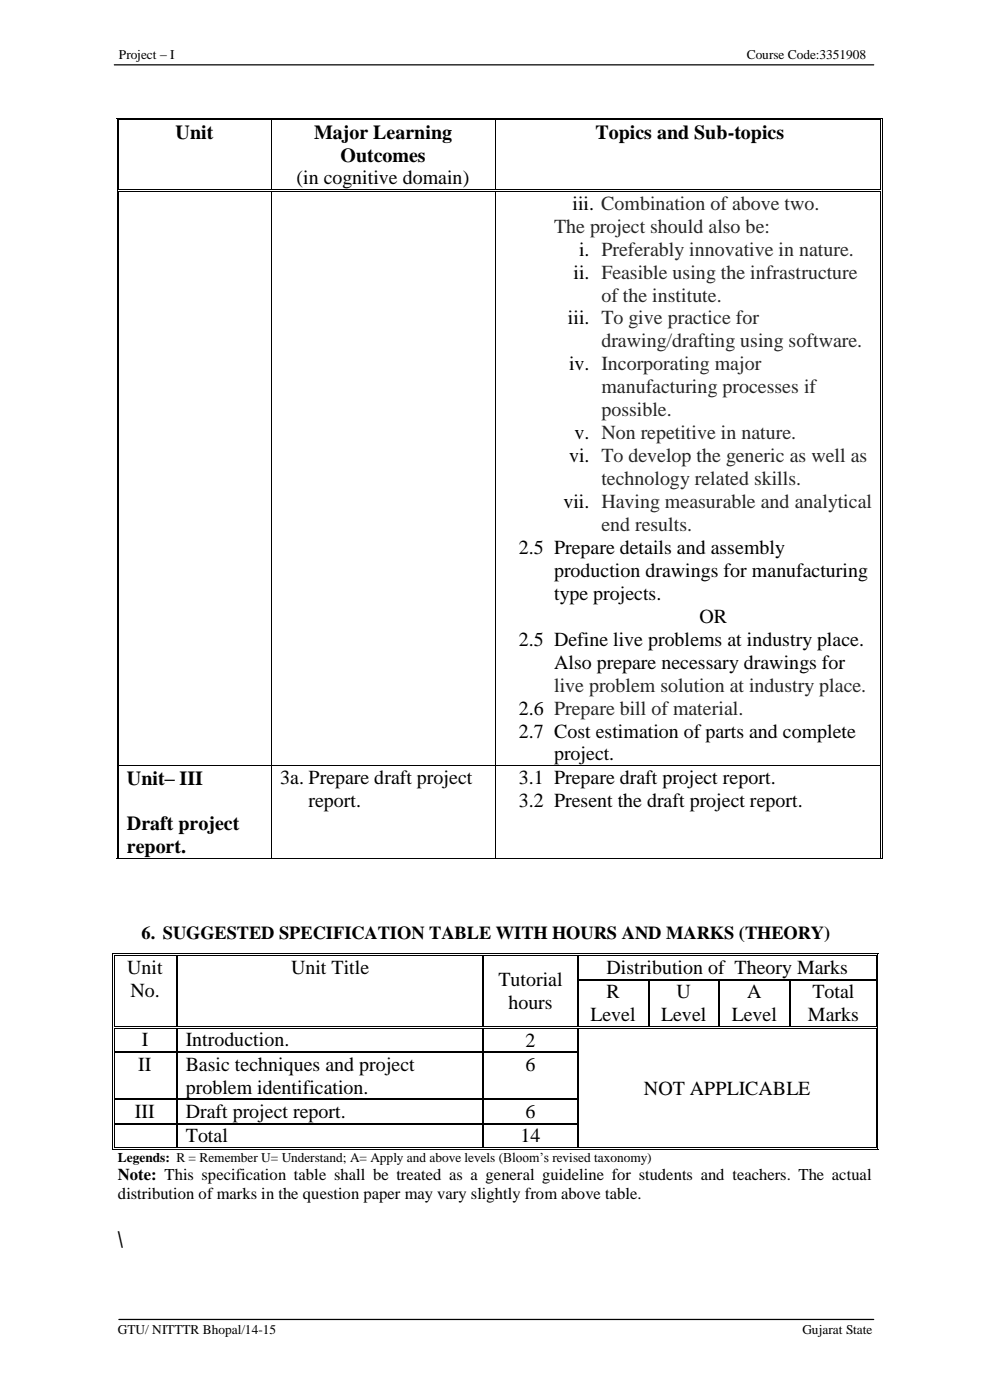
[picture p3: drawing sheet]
<svg xmlns="http://www.w3.org/2000/svg" width="210mm" height="297mm" viewBox="0 0 210 297" stroke-linecap="round" stroke-linejoin="round" font-family="sans-serif">
<defs><g id="words">
<g font-size="4.2">
<text x="37.3" y="29.4">Unit</text>
<text x="66.7" y="29.4">Major Learning</text>
<text x="126.3" y="29.4">Topics and Sub-topics</text>
<text x="72.2" y="34.3">Outcomes</text>
<text x="62.9" y="39.1">(in cognitive domain)</text>
<text x="121.4" y="44.5">iii. Combination of above two.</text>
<text x="121.6" y="59.1">ii. Feasible using the infrastructure</text>
<text x="122.8" y="54.2">i. Preferably innovative in nature.</text>
<text x="120.5" y="68.8">iii. To give practice for</text>
<text x="120.7" y="78.6">iv. Incorporating major</text>
<text x="121.9" y="93.2">v. Non repetitive in nature.</text>
<text x="120.7" y="98.1">vi. To develop the generic as well as</text>
<text x="119.5" y="107.8">vii. Having measurable and analytical</text>
<text x="110" y="117.5">2.5 Prepare details and assembly</text>
<text x="117.5" y="122.4">production drawings for manufacturing</text>
<text x="117.5" y="127.3">type projects.</text>
<text x="110" y="137">2.5 Define live problems at industry place.</text>
<text x="148.4" y="132.1">OR</text>
<text x="117.5" y="141.9">Also prepare necessary drawings for</text>
<text x="110" y="151.6">2.6 Prepare bill of material.</text>
<text x="110" y="156.5">2.7 Cost estimation of parts and complete</text>
<text x="117.5" y="161.4">project.</text>
<text x="26.9" y="166.5">Unit– III</text>
<text x="59.5" y="166.4">3a. Prepare draft project</text>
<text x="110" y="166.4">3.1 Prepare draft project report.</text>
<text x="65.5" y="171.3">report.</text>
<text x="110" y="171.3">3.2 Present the draft project report.</text>
<text x="26.9" y="176.2">Draft project</text>
<text x="26.9" y="181.1">report.</text>
<text x="27" y="206.7">Unit</text>
<text x="61.7" y="206.7">Unit Title</text>
<text x="105.7" y="209.2">Tutorial</text>
<text x="128.7" y="206.7">Distribution of Theory Marks</text>
<text x="27.7" y="211.5">No.</text>
<text x="107.8" y="214.1">hours</text>
<text x="128.6" y="211.8">R</text>
<text x="143.5" y="211.8">U</text>
<text x="158.5" y="211.8">A</text>
<text x="172.3" y="211.8">Total</text>
<text x="125.2" y="216.7">Level</text>
<text x="140.2" y="216.7">Level</text>
<text x="155.2" y="216.7">Level</text>
<text x="171.4" y="216.7">Marks</text>
<text x="29.3" y="227.2">II</text>
<text x="30.1" y="222">I</text>
<text x="39.4" y="222">Introduction.</text>
<text x="39.4" y="227.2">Basic techniques and project</text>
<text x="111.5" y="222.1">2</text>
<text x="111.5" y="227.2">6</text>
<text x="39.4" y="232.1">problem identification.</text>
<text x="136.6" y="232.2">NOT APPLICABLE</text>
<text x="28.6" y="237.3">III</text>
<text x="39.4" y="237.3">Draft project report.</text>
<text x="111.5" y="237.3">6</text>
<text x="39.4" y="242.4">Total</text>
<text x="110.4" y="242.4">14</text>
<text x="25" y="264.1">\</text>
</g>
<g font-size="4.2" fill="#292526">
<text x="117.5" y="49.4">The project should also be:</text>
<text x="127.6" y="64">of the institute.</text>
<text x="127.6" y="73.7">drawing/drafting using software.</text>
<text x="127.6" y="83.4">manufacturing processes if</text>
<text x="127.6" y="88.3">possible.</text>
<text x="127.6" y="102.9">technology related skills.</text>
<text x="127.6" y="112.7">end results.</text>
<text x="117.5" y="146.8">live problem solution at industry place.</text>
</g>
<text font-size="3.9" x="30" y="199.2">6. SUGGESTED SPECIFICATION TABLE WITH HOURS AND MARKS (THEORY)</text>
<g font-size="3.5">
<text x="25" y="250.4">Note: This specification table shall be treated as a general guideline for students and teachers. The actual</text>
<text x="25" y="254.5">distribution of marks in the question paper may vary slightly from above table.</text>
</g>
<g font-size="2.8">
<text x="25.2" y="12.5">Project – I</text>
<text x="158.4" y="12.5">Course Code:3351908</text>
<text x="25" y="246.5">Legends: R = Remember U= Understand; A= Apply and above levels (Bloom’s revised taxonomy)</text>
<text x="25" y="283.1">GTU/ NITTTR Bhopal/14-15</text>
<text x="170.3" y="283.1">Gujarat State</text>
</g>
</g></defs>
<path d="M24.3 13.8h161M25.2 280h160.1" fill="none" stroke="#000" stroke-width=".26"/>
<g fill="#000">
<path d="M24.8 25h.1v.6h-.1z" fill-rule="evenodd"/>
<path d="M24.8 25h.5v.2h-.5z" fill-rule="evenodd"/>
<path d="M25.1 25.4h.2v.2h-.2z" fill-rule="evenodd"/>
<path d="M25.1 25.4h.2v.1h-.2z" fill-rule="evenodd"/>
<path d="M57.5 25.5l.1 .1z" fill-rule="evenodd"/>
<path d="M57.5 25h.5v.2h-.5z" fill-rule="evenodd"/>
<path d="M57.5 25.4h.5v.1h-.5z" fill-rule="evenodd"/>
<path d="M105 25.5l.1 .1z" fill-rule="evenodd"/>
<path d="M105 25h.5v.2h-.5z" fill-rule="evenodd"/>
<path d="M105 25.4h.5v.1h-.5z" fill-rule="evenodd"/>
<path d="M186.7 25h.5v.2h-.5z" fill-rule="evenodd"/>
<path d="M186.7 25.4h.2v.2h-.2z" fill-rule="evenodd"/>
<path d="M186.7 25.4h.2v.1h-.2z" fill-rule="evenodd"/>
<path d="M187.1 25h.1v.6h-.1z" fill-rule="evenodd"/>
<path d="M24.8 40.6l.1 .1z" fill-rule="evenodd"/>
<path d="M24.8 40.1h.1v.5h-.1z" fill-rule="evenodd"/>
<path d="M25.1 40.6l.2 .1z" fill-rule="evenodd"/>
<path d="M25.1 40.1h.2v.2h-.2z" fill-rule="evenodd"/>
<path d="M25.1 40.5h.2v.1h-.2z" fill-rule="evenodd"/>
<path d="M57.5 40.6l.1 .1z" fill-rule="evenodd"/>
<path d="M57.5 40.1h.5v.2h-.5z" fill-rule="evenodd"/>
<path d="M57.5 40.5h.5v.1h-.5z" fill-rule="evenodd"/>
<path d="M105 40.6l.1 .1z" fill-rule="evenodd"/>
<path d="M105 40.1h.5v.2h-.5z" fill-rule="evenodd"/>
<path d="M105 40.5h.5v.1h-.5z" fill-rule="evenodd"/>
<path d="M186.7 40.6l.2 .1z" fill-rule="evenodd"/>
<path d="M186.7 40.1h.2v.2h-.2z" fill-rule="evenodd"/>
<path d="M186.7 40.5h.2v.1h-.2z" fill-rule="evenodd"/>
<path d="M187.1 40.6l.1 .1z" fill-rule="evenodd"/>
<path d="M187.1 40.1h.1v.5h-.1z" fill-rule="evenodd"/>
<path d="M24.8 162.4h.1v.2h-.1z" fill-rule="evenodd"/>
<path d="M25.1 162.4h.2v.2h-.2z" fill-rule="evenodd"/>
<path d="M57.5 162.4h.1v.2h-.1z" fill-rule="evenodd"/>
<path d="M105 162.4h.1v.2h-.1z" fill-rule="evenodd"/>
<path d="M186.7 162.4h.2v.2h-.2z" fill-rule="evenodd"/>
<path d="M187.1 162.4h.1v.2h-.1z" fill-rule="evenodd"/>
<path d="M57.5 182.1h.1v.1h-.1z" fill-rule="evenodd"/>
<path d="M105 182.1h.1v.1h-.1z" fill-rule="evenodd"/>
<path d="M186.7 182.1h.5v.1h-.5z" fill-rule="evenodd"/>
<path d="M23.8 202.3h.2v.5h-.2z" fill-rule="evenodd"/>
<path d="M23.8 202.3h.5v.2h-.5z" fill-rule="evenodd"/>
<path d="M23.8 207.7h.2v.3h-.2z" fill-rule="evenodd"/>
<path d="M23.8 218.2l.2 .1z" fill-rule="evenodd"/>
<path d="M23.8 217.7h.2v.5h-.2z" fill-rule="evenodd"/>
<path d="M24.1 202.6h.2v.2h-.2z" fill-rule="evenodd"/>
<path d="M24.1 202.6h.2v.2h-.2z" fill-rule="evenodd"/>
<path d="M24.1 207.7h.2v.3h-.2z" fill-rule="evenodd"/>
<path d="M24.1 218.2l.2 .1z" fill-rule="evenodd"/>
<path d="M24.1 217.7h.2v.2h-.2z" fill-rule="evenodd"/>
<path d="M24.1 218.1h.2v.1h-.2z" fill-rule="evenodd"/>
<path d="M37.4 202.8h.2z" fill-rule="evenodd"/>
<path d="M37.4 202.3h.5v.2h-.5z" fill-rule="evenodd"/>
<path d="M37.4 202.6h.5v.2h-.5z" fill-rule="evenodd"/>
<path d="M37.4 207.7h.2v.3h-.2z" fill-rule="evenodd"/>
<path d="M37.4 218.2l.2 .1z" fill-rule="evenodd"/>
<path d="M37.4 217.7h.5v.2h-.5z" fill-rule="evenodd"/>
<path d="M37.4 218.1h.5v.1h-.5z" fill-rule="evenodd"/>
<path d="M102.4 202.8h.3z" fill-rule="evenodd"/>
<path d="M102.4 202.3h.5v.2h-.5z" fill-rule="evenodd"/>
<path d="M102.4 202.6h.5v.2h-.5z" fill-rule="evenodd"/>
<path d="M102.4 207.7h.3v.3h-.3z" fill-rule="evenodd"/>
<path d="M102.4 218.2l.3 .1z" fill-rule="evenodd"/>
<path d="M102.4 217.7h.5v.2h-.5z" fill-rule="evenodd"/>
<path d="M102.4 218.1h.5v.1h-.5z" fill-rule="evenodd"/>
<path d="M122.5 202.8h.2z" fill-rule="evenodd"/>
<path d="M122.5 202.3h.5v.2h-.5z" fill-rule="evenodd"/>
<path d="M122.5 202.6h.5v.2h-.5z" fill-rule="evenodd"/>
<path d="M122.5 207.7h.2v.3h-.2z" fill-rule="evenodd"/>
<path d="M122.5 218.2l.2 .1z" fill-rule="evenodd"/>
<path d="M122.5 217.7h.5v.2h-.5z" fill-rule="evenodd"/>
<path d="M122.5 218.1h.5v.1h-.5z" fill-rule="evenodd"/>
<path d="M137.4 207.7h.3v.3h-.3z" fill-rule="evenodd"/>
<path d="M137.4 217.7h.6v.2h-.6z" fill-rule="evenodd"/>
<path d="M137.4 218.1h.6v.1h-.6z" fill-rule="evenodd"/>
<path d="M152.5 207.7h.2v.3h-.2z" fill-rule="evenodd"/>
<path d="M152.5 217.7h.5v.2h-.5z" fill-rule="evenodd"/>
<path d="M152.5 218.1h.5v.1h-.5z" fill-rule="evenodd"/>
<path d="M167.5 207.7h.2v.3h-.2z" fill-rule="evenodd"/>
<path d="M167.5 217.7h.5v.2h-.5z" fill-rule="evenodd"/>
<path d="M167.5 218.1h.5v.1h-.5z" fill-rule="evenodd"/>
<path d="M185.8 202.3h.5v.2h-.5z" fill-rule="evenodd"/>
<path d="M185.8 202.6h.2v.2h-.2z" fill-rule="evenodd"/>
<path d="M185.8 202.6h.2v.2h-.2z" fill-rule="evenodd"/>
<path d="M185.8 207.7h.2v.3h-.2z" fill-rule="evenodd"/>
<path d="M185.8 218.2l.2 .1z" fill-rule="evenodd"/>
<path d="M185.8 217.7h.2v.2h-.2z" fill-rule="evenodd"/>
<path d="M185.8 218.1h.2v.1h-.2z" fill-rule="evenodd"/>
<path d="M186.1 202.3h.2v.5h-.2z" fill-rule="evenodd"/>
<path d="M186.1 207.7h.2v.3h-.2z" fill-rule="evenodd"/>
<path d="M186.1 218.2l.2 .1z" fill-rule="evenodd"/>
<path d="M186.1 217.7h.2v.5h-.2z" fill-rule="evenodd"/>
<path d="M23.8 223.2h.2v.2h-.2z" fill-rule="evenodd"/>
<path d="M23.8 233.2h.2v.2h-.2z" fill-rule="evenodd"/>
<path d="M23.8 238.3h.2v.3h-.2z" fill-rule="evenodd"/>
<path d="M24.1 223.2h.2v.2h-.2z" fill-rule="evenodd"/>
<path d="M24.1 233.2h.2v.2h-.2z" fill-rule="evenodd"/>
<path d="M24.1 238.3h.2v.3h-.2z" fill-rule="evenodd"/>
<path d="M37.4 223.2h.2v.2h-.2z" fill-rule="evenodd"/>
<path d="M37.4 233.2h.2v.2h-.2z" fill-rule="evenodd"/>
<path d="M37.4 238.3h.2v.3h-.2z" fill-rule="evenodd"/>
<path d="M102.4 223.2h.3v.2h-.3z" fill-rule="evenodd"/>
<path d="M102.4 233.2h.3v.2h-.3z" fill-rule="evenodd"/>
<path d="M102.4 238.3h.3v.3h-.3z" fill-rule="evenodd"/>
<path d="M122.5 223.2h.2v.2h-.2z" fill-rule="evenodd"/>
<path d="M122.5 233.2h.2v.2h-.2z" fill-rule="evenodd"/>
<path d="M122.5 238.3h.2v.3h-.2z" fill-rule="evenodd"/>
<path d="M185.8 223.2h.2v.2h-.2z" fill-rule="evenodd"/>
<path d="M185.8 233.2h.2v.2h-.2z" fill-rule="evenodd"/>
<path d="M185.8 238.3h.2v.3h-.2z" fill-rule="evenodd"/>
<path d="M186.1 223.2h.2v.2h-.2z" fill-rule="evenodd"/>
<path d="M186.1 233.2h.2v.2h-.2z" fill-rule="evenodd"/>
<path d="M186.1 238.3h.2v.3h-.2z" fill-rule="evenodd"/>
<path d="M23.8 243.5h.2v.5h-.2z" fill-rule="evenodd"/>
<path d="M23.8 243.8h.5v.2h-.5z" fill-rule="evenodd"/>
<path d="M24.1 243.5h.2v.1h-.2z" fill-rule="evenodd"/>
<path d="M24.1 243.5h.2v.1h-.2z" fill-rule="evenodd"/>
<path d="M37.4 243.5h.5v.1h-.5z" fill-rule="evenodd"/>
<path d="M37.4 243.8h.5v.2h-.5z" fill-rule="evenodd"/>
<path d="M102.4 243.5h.5v.1h-.5z" fill-rule="evenodd"/>
<path d="M102.4 243.8h.5v.2h-.5z" fill-rule="evenodd"/>
<path d="M122.5 243.5h.5v.1h-.5z" fill-rule="evenodd"/>
<path d="M122.5 243.8h.5v.2h-.5z" fill-rule="evenodd"/>
<path d="M185.8 243.8h.5v.2h-.5z" fill-rule="evenodd"/>
<path d="M185.8 243.5h.2v.1h-.2z" fill-rule="evenodd"/>
<path d="M185.8 243.5h.2v.1h-.2z" fill-rule="evenodd"/>
<path d="M186.1 243.5h.2v.5h-.2z" fill-rule="evenodd"/>
</g>
<g fill="none" stroke="#000" stroke-width=".21">
<path d="M24.9 25.6v14.5M25.2 25.6v14.5M25.3 25.1h32.2M25.3 25.4h32.2M57.5 25.6v14.5M58 25.1h47M58 25.4h47M105.1 25.6v14.5M105.5 25.1h81.2M105.5 25.4h81.2M186.8 25.6v14.5M187.2 25.6v14.5"/>
<path d="M24.9 40.7v121.7M25.2 40.7v121.7M25.3 40.2h32.2M25.3 40.6h32.2M57.5 40.7v121.7M58 40.2h47M58 40.6h47M105.1 40.7v121.7M105.5 40.2h81.2M105.5 40.6h81.2M186.8 40.7v121.7M187.2 40.7v121.7"/>
<path d="M24.9 162.6v19.5M25.2 162.6v19.5M25.3 162.5h32.2M57.5 162.6v19.5M57.6 162.5h47.4M105.1 162.6v19.5M105.1 162.5h81.6M186.8 162.6v19.5M187.2 162.6v19.5M24.8 182.1h32.7M57.6 182.1h47.4M105.1 182.1h81.6"/>
<path d="M23.9 202.8v4.9M23.9 208v9.7M23.9 218.3v4.9M24.2 202.8v4.9M24.2 208v9.7M24.2 218.3v4.9M24.3 202.4h13.1M24.3 202.7h13.1M24.3 217.8h13.1M24.3 218.1h13.1M37.9 202.4h64.5M37.9 202.7h64.5"/>
<path d="M37.9 217.8h64.5M37.9 218.1h64.5M102.9 202.4h19.6M102.9 202.7h19.6M102.9 217.8h19.6M102.9 218.1h19.6M123 202.4h62.8M123 202.7h62.8M123 217.8h14.4M123 218.1h14.4M138 217.8h14.5M138 218.1h14.5"/>
<path d="M153 217.8h14.5M153 218.1h14.5M168 217.8h17.8M168 218.1h17.8M185.9 202.8v4.9M185.9 208v9.7M185.9 218.3v4.9M186.2 202.8v4.9M186.2 208v9.7M186.2 218.3v4.9M23.9 223.4v9.8M23.9 233.4v4.9"/>
<path d="M23.9 238.6v4.9M24.2 223.4v9.8M24.2 233.4v4.9M24.2 238.6v4.9M185.9 223.4v9.8M185.9 233.4v4.9M185.9 238.6v4.9M186.2 223.4v9.8M186.2 233.4v4.9M186.2 238.6v4.9M24.3 243.9h13.1M24.3 243.5h13.1"/>
<path d="M37.9 243.9h64.5M37.9 243.5h64.5M102.9 243.9h19.6M102.9 243.5h19.6M123 243.9h62.8M123 243.5h62.8"/>
</g>
<g fill="none" stroke="#000" stroke-width=".25">
<path d="M37.5 202.8v4.9M37.5 208v9.7M37.5 218.3v4.9M102.6 202.8v4.9M102.6 208v9.7M102.6 218.3v4.9M122.6 202.8v4.9M122.6 208v9.7M122.6 218.3v4.9M122.7 207.8h14.7M137.6 208v9.7M137.7 207.8h14.8"/>
<path d="M152.6 208v9.7M152.7 207.8h14.8M167.6 208v9.7M167.7 207.8h18.1M24.3 223.3h13.1M24.3 233.3h13.1M24.3 238.5h13.1M37.5 223.4v9.8M37.5 233.4v4.9M37.5 238.6v4.9M37.6 223.3h64.8M37.6 233.3h64.8"/>
<path d="M37.6 238.5h64.8M102.6 223.4v9.8M102.6 233.4v4.9M102.6 238.6v4.9M102.7 223.3h19.8M102.7 233.3h19.8M102.7 238.5h19.8M122.6 223.4v9.8M122.6 233.4v4.9M122.6 238.6v4.9"/>
</g>
<use href="#words"/>
</svg>
